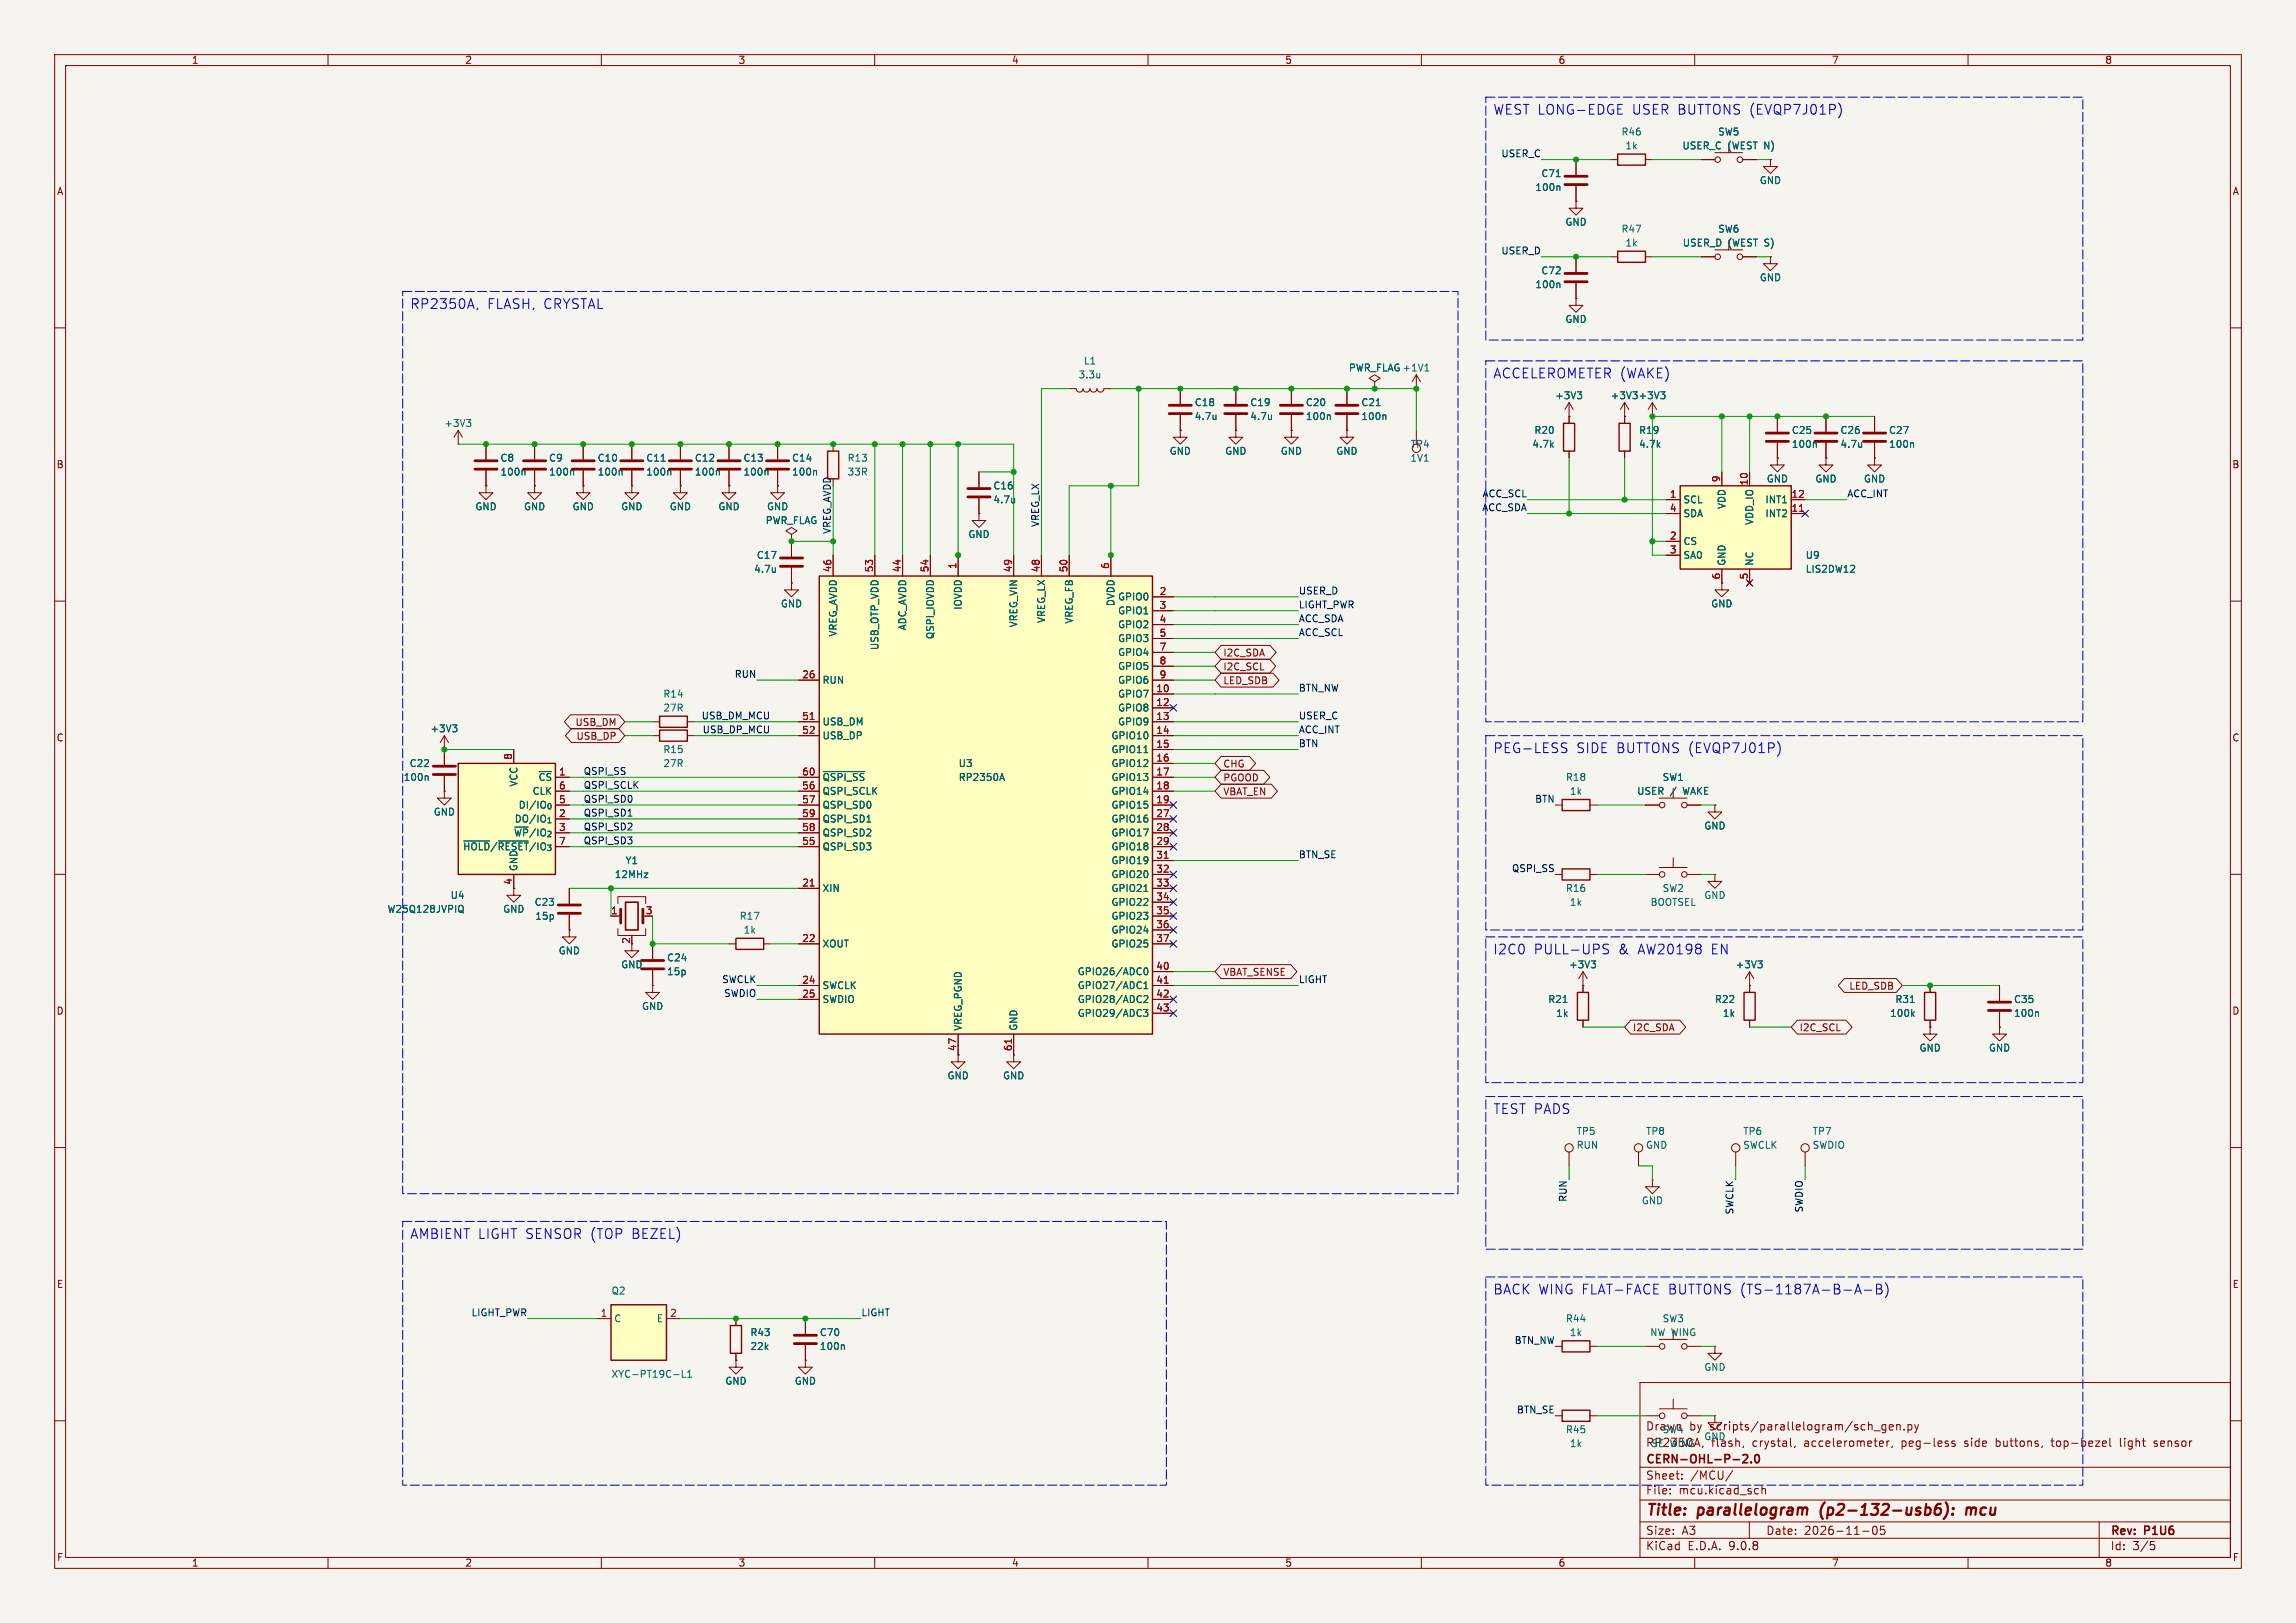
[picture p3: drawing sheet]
<svg xmlns="http://www.w3.org/2000/svg" width="420mm" height="297mm" viewBox="0 0 420 297" stroke-linecap="round" stroke-linejoin="round" font-family="sans-serif">
<defs><g id="words">
<g font-size="2.8" fill="#840000">
<text x="301" y="277.9">Title:</text>
<text x="310.6" y="277.9">parallelogram</text>
<text x="333.8" y="277.9">(p2-132-usb6):</text>
<text x="361.3" y="277.9">mcu</text>
</g>
<g font-size="2.5" fill="#0000c2">
<text x="273" y="21.2">WEST LONG-EDGE</text>
<text x="298.6" y="21.2">USER BUTTONS (EVQP7J01P)</text>
<text x="74.9" y="56.7">RP2350A,</text>
<text x="89.1" y="56.7">FLASH, CRYSTAL</text>
<text x="273" y="69.4">ACCELEROMETER (WAKE)</text>
<text x="273" y="138">PEG-LESS</text>
<text x="288.3" y="138">SIDE BUTTONS (EVQP7J01P)</text>
<text x="273" y="174.9">I2C0</text>
<text x="280.5" y="174.9">PULL-UPS</text>
<text x="296" y="174.9">&amp;</text>
<text x="299.7" y="174.9">AW20198</text>
<text x="313.2" y="174.9">EN</text>
<text x="273" y="204.1">TEST PADS</text>
<text x="74.9" y="226.9">AMBIENT LIGHT SENSOR (TOP BEZEL)</text>
<text x="273" y="237.1">BACK WING FLAT-FACE</text>
<text x="305.3" y="237.1">BUTTONS (TS-1187A-B-A-B)</text>
</g>
<g font-size="2.1" fill="#840000">
<text x="301" y="262">Drawn</text>
<text x="309" y="262">by</text>
<text x="312.8" y="262">scripts/parallelogram/sch_gen.py</text>
<text x="301" y="268.2">CERN-OHL-P-2.0</text>
<text x="313" y="265">flash,</text>
<text x="320.6" y="265">crystal,</text>
<text x="330.2" y="265">accelerometer,</text>
<text x="348.1" y="265">peg-less</text>
<text x="359.8" y="265">side</text>
<text x="365.6" y="265">buttons,</text>
<text x="376" y="265">top-bezel</text>
<text x="388.7" y="265">light</text>
<text x="395" y="265">sensor</text>
<text x="301" y="273.7">File:</text>
<text x="301" y="271">Sheet:</text>
<text x="307.1" y="273.7">mcu.kicad_sch</text>
<text x="309.2" y="271">/MCU/</text>
<text x="301" y="281.1">Size:</text>
<text x="307.6" y="281.1">A3</text>
<text x="323" y="281.1">Date:</text>
<text x="330" y="281.1">2026-11-05</text>
<text x="386" y="281.3">Rev:</text>
<text x="392.4" y="281.3">P1U6</text>
<text x="301" y="283.9">KiCad</text>
<text x="308.7" y="283.9">E.D.A.</text>
<text x="316.3" y="283.9">9.0.8</text>
<text x="386" y="283.9">Id:</text>
<text x="390.1" y="283.9">3/5</text>
</g>
<g font-size="1.8" fill="#840000">
<text x="35" y="11.9">1</text>
<text x="85" y="11.9">2</text>
<text x="135" y="11.9">3</text>
<text x="185" y="11.9">4</text>
<text x="235" y="11.9">5</text>
<text x="285" y="11.9">6</text>
<text x="335" y="11.9">7</text>
<text x="385" y="11.9">8</text>
<text x="10.3" y="35.9">A</text>
<text x="408.3" y="35.9">A</text>
<text x="10.3" y="85.9">B</text>
<text x="408.2" y="85.9">B</text>
<text x="223.7" y="122.9">I2C_SCL</text>
<text x="223.7" y="125.4">LED_SDB</text>
<text x="223.7" y="120.3">I2C_SDA</text>
<text x="10.3" y="135.9">C</text>
<text x="105.2" y="133">USB_DM</text>
<text x="105.4" y="135.6">USB_DP</text>
<text x="408.2" y="135.9">C</text>
<text x="223.7" y="140.7">CHG</text>
<text x="223.7" y="143.2">PGOOD</text>
<text x="223.7" y="145.7">VBAT_EN</text>
<text x="93.7" y="162" transform="rotate(-90 93.7 162)">4</text>
<text x="115.3" y="172.8" transform="rotate(-90 115.3 172.8)">2</text>
<text x="223.7" y="178.8">VBAT_SENSE</text>
<text x="10.3" y="185.9">D</text>
<text x="338.2" y="181.3">LED_SDB</text>
<text x="408.2" y="185.9">D</text>
<text x="298.6" y="188.9">I2C_SDA</text>
<text x="329.1" y="188.9">I2C_SCL</text>
<text x="10.3" y="235.9">E</text>
<text x="408.3" y="235.9">E</text>
<text x="10.3" y="285.9">F</text>
<text x="35" y="286.9">1</text>
<text x="85" y="286.9">2</text>
<text x="135" y="286.9">3</text>
<text x="185" y="286.9">4</text>
<text x="235" y="286.9">5</text>
<text x="285" y="286.9">6</text>
<text x="335" y="286.9">7</text>
<text x="385" y="286.9">8</text>
<text x="408.3" y="285.9">F</text>
</g>
<g font-size="1.8" fill="#0f0f0f">
<text x="274.5" y="28.9">USER_C</text>
<text x="274.5" y="46.6">USER_D</text>
<text x="271" y="93.6">ACC_SDA</text>
<text x="271.1" y="91.1">ACC_SCL</text>
<text x="337.8" y="91.1">ACC_INT</text>
<text x="152.1" y="97.8" transform="rotate(-90 152.1 97.8)">VREG_AVDD</text>
<text x="190.2" y="96.5" transform="rotate(-90 190.2 96.5)">VREG_LX</text>
<text x="237.5" y="108.9">USER_D</text>
<text x="237.5" y="111.4">LIGHT_PWR</text>
<text x="237.5" y="114">ACC_SDA</text>
<text x="237.5" y="116.5">ACC_SCL</text>
<text x="134.3" y="124.1">RUN</text>
<text x="128.2" y="131.7">USB_DM_MCU</text>
<text x="237.5" y="126.7">BTN_NW</text>
<text x="237.5" y="131.7">USER_C</text>
<text x="128.4" y="134.3">USB_DP_MCU</text>
<text x="237.5" y="134.3">ACC_INT</text>
<text x="237.5" y="136.8">BTN</text>
<text x="106.7" y="141.9">QSPI_SS</text>
<text x="106.7" y="144.4">QSPI_SCLK</text>
<text x="106.7" y="147">QSPI_SD0</text>
<text x="106.7" y="149.5">QSPI_SD1</text>
<text x="280.7" y="147">BTN</text>
<text x="106.7" y="152.1">QSPI_SD2</text>
<text x="106.7" y="154.6">QSPI_SD3</text>
<text x="237.5" y="157.1">BTN_SE</text>
<text x="276.5" y="159.7">QSPI_SS</text>
<text x="132" y="180">SWCLK</text>
<text x="237.5" y="180">LIGHT</text>
<text x="132.4" y="182.5">SWDIO</text>
<text x="286.7" y="220" transform="rotate(-90 286.7 220)">RUN</text>
<text x="329.9" y="222" transform="rotate(-90 329.9 222)">SWDIO</text>
<text x="317.2" y="222.3" transform="rotate(-90 317.2 222.3)">SWCLK</text>
<text x="86.2" y="241">LIGHT_PWR</text>
<text x="157.5" y="241">LIGHT</text>
<text x="277" y="246">BTN_NW</text>
<text x="277.4" y="258.7">BTN_SE</text>
</g>
<g font-size="1.8" fill="#006464">
<text x="296.5" y="25">R46</text>
<text x="297.2" y="27.5">1k</text>
<text x="307.7" y="27.5">USER_C (WEST N)</text>
<text x="314.2" y="25">SW5</text>
<text x="280.8" y="35.2">100n</text>
<text x="281.8" y="32.6">C71</text>
<text x="321.8" y="33.9">GND</text>
<text x="286.3" y="41.5">GND</text>
<text x="296.5" y="42.8">R47</text>
<text x="297.2" y="45.3">1k</text>
<text x="307.7" y="45.3">USER_D (WEST S)</text>
<text x="314.2" y="42.8">SW6</text>
<text x="280.8" y="52.9">100n</text>
<text x="281.8" y="50.4">C72</text>
<text x="321.8" y="51.7">GND</text>
<text x="286.3" y="59.3">GND</text>
<text x="197.2" y="69.4">3.3u</text>
<text x="198.2" y="66.9">L1</text>
<text x="246.6" y="68.2">PWR_FLAG+1V1</text>
<text x="246.6" y="68.2">PWR_FLAG</text>
<text x="218.4" y="74.5">C18</text>
<text x="218.4" y="77.1">4.7u</text>
<text x="228.6" y="74.5">C19</text>
<text x="228.6" y="77.1">4.7u</text>
<text x="238.8" y="77.1">100n</text>
<text x="238.8" y="74.5">C20</text>
<text x="248.9" y="77.1">100n</text>
<text x="248.9" y="74.5">C21</text>
<text x="284.4" y="73.3">+3V3</text>
<text x="294.5" y="73.3">+3V3 +3V3</text>
<text x="81.2" y="78.3">+3V3</text>
<text x="213.9" y="83.4">GND</text>
<text x="224" y="83.4">GND</text>
<text x="234.2" y="83.4">GND</text>
<text x="244.3" y="83.4">GND</text>
<text x="258" y="82.1">TP4</text>
<text x="280.2" y="82.1">4.7k</text>
<text x="280.6" y="79.6">R20</text>
<text x="299.7" y="82.1">4.7k</text>
<text x="299.7" y="79.6">R19</text>
<text x="327.7" y="82.1">100n</text>
<text x="327.7" y="79.6">C25</text>
<text x="336.6" y="79.6">C26</text>
<text x="336.6" y="82.1">4.7u</text>
<text x="345.4" y="82.1">100n</text>
<text x="345.4" y="79.6">C27</text>
<text x="91.4" y="84.7">C8</text>
<text x="91.4" y="87.2">100n</text>
<text x="100.3" y="84.7">C9</text>
<text x="100.3" y="87.2">100n</text>
<text x="109.2" y="87.2">100n</text>
<text x="109.2" y="84.7">C10</text>
<text x="118.1" y="87.2">100n</text>
<text x="118.1" y="84.7">C11</text>
<text x="127" y="87.2">100n</text>
<text x="127" y="84.7">C12</text>
<text x="135.9" y="87.2">100n</text>
<text x="135.9" y="84.7">C13</text>
<text x="144.8" y="87.2">100n</text>
<text x="144.8" y="84.7">C14</text>
<text x="154.9" y="84.7">R13</text>
<text x="154.9" y="87.2">33R</text>
<text x="181.6" y="89.8">C16</text>
<text x="257.9" y="84.7">1V1</text>
<text x="323.1" y="88.5">GND</text>
<text x="332" y="88.5">GND</text>
<text x="340.9" y="88.5">GND</text>
<text x="86.9" y="93.6">GND</text>
<text x="95.8" y="93.6">GND</text>
<text x="104.6" y="93.6">GND</text>
<text x="113.5" y="93.6">GND</text>
<text x="122.4" y="93.6">GND</text>
<text x="131.3" y="93.6">GND</text>
<text x="140.2" y="93.6">GND</text>
<text x="181.6" y="92.3">4.7u</text>
<text x="307.8" y="92.3">SCL</text>
<text x="307.8" y="94.8">SDA</text>
<text x="315.8" y="93.2" transform="rotate(-90 315.8 93.2)">VDD</text>
<text x="322.8" y="92.3">INT1</text>
<text x="322.8" y="94.8">INT2</text>
<text x="140" y="96.1">PWR_FLAG</text>
<text x="177" y="98.7">GND</text>
<text x="307.8" y="99.9">CS</text>
<text x="320.9" y="96.1" transform="rotate(-90 320.9 96.1)">VDD_IO</text>
<text x="137.9" y="105">4.7u</text>
<text x="138.3" y="102.5">C17</text>
<text x="307.8" y="102.5">SA0</text>
<text x="315.8" y="103.6" transform="rotate(-90 315.8 103.6)">GND</text>
<text x="320.9" y="103.6" transform="rotate(-90 320.9 103.6)">NC</text>
<text x="330.2" y="105">LIS2DW12</text>
<text x="330.2" y="102.5">U9</text>
<text x="142.7" y="111.4">GND</text>
<text x="176.1" y="111.7" transform="rotate(-90 176.1 111.7)">IOVDD</text>
<text x="204.1" y="111" transform="rotate(-90 204.1 111)">DVDD</text>
<text x="204.4" y="110.1">GPIO0</text>
<text x="204.4" y="112.6">GPIO1</text>
<text x="312.9" y="111.4">GND</text>
<text x="153.3" y="116.6" transform="rotate(-90 153.3 116.6)">VREG_AVDD</text>
<text x="160.9" y="119.1" transform="rotate(-90 160.9 119.1)">USB_OTP_VDD</text>
<text x="166" y="115.4" transform="rotate(-90 166 115.4)">ADC_AVDD</text>
<text x="171" y="117.1" transform="rotate(-90 171 117.1)">QSPI_IOVDD</text>
<text x="186.3" y="114.9" transform="rotate(-90 186.3 114.9)">VREG_VIN</text>
<text x="191.4" y="114.1" transform="rotate(-90 191.4 114.1)">VREG_LX</text>
<text x="196.4" y="114.2" transform="rotate(-90 196.4 114.2)">VREG_FB</text>
<text x="204.4" y="115.2">GPIO2</text>
<text x="204.4" y="117.7">GPIO3</text>
<text x="150.4" y="125.3">RUN</text>
<text x="204.4" y="120.2">GPIO4</text>
<text x="204.4" y="122.8">GPIO5</text>
<text x="204.4" y="125.3">GPIO6</text>
<text x="121.2" y="127.9">R14</text>
<text x="121.2" y="130.4">27R</text>
<text x="204.4" y="127.9">GPIO7</text>
<text x="204.4" y="130.4">GPIO8</text>
<text x="78.6" y="134.2">+3V3</text>
<text x="150.4" y="132.9">USB_DM</text>
<text x="150.4" y="135.5">USB_DP</text>
<text x="203.2" y="135.5">GPIO10</text>
<text x="204.4" y="132.9">GPIO9</text>
<text x="73.7" y="143.1">100n</text>
<text x="74.8" y="140.6">C22</text>
<text x="98.4" y="143.1">~{CS}</text>
<text x="121.2" y="138">R15</text>
<text x="121.2" y="140.6">27R</text>
<text x="150.4" y="143.1">~{QSPI_SS}</text>
<text x="175.3" y="140.6">U3</text>
<text x="175.3" y="143.1">RP2350A</text>
<text x="203.2" y="138">GPIO11</text>
<text x="203.2" y="140.6">GPIO12</text>
<text x="203.2" y="143.1">GPIO13</text>
<text x="286.3" y="143.1">R18</text>
<text x="304" y="143.1">SW1</text>
<text x="79.2" y="149.5">GND</text>
<text x="94.7" y="148.2">DI/IO_{0}</text>
<text x="94.8" y="144" transform="rotate(-90 94.8 144)">VCC</text>
<text x="97.3" y="145.6">CLK</text>
<text x="150.4" y="145.6">QSPI_SCLK</text>
<text x="150.4" y="148.2">QSPI_SD0</text>
<text x="203.2" y="145.6">GPIO14</text>
<text x="203.2" y="148.2">GPIO15</text>
<text x="287.1" y="145.6">1k</text>
<text x="299.4" y="145.6">USER</text>
<text x="308" y="145.6">WAKE</text>
<text x="84.6" y="155.8">~{HOLD}/~{RESET}/IO_{3}</text>
<text x="93.9" y="153.3">~{WP}/IO_{2}</text>
<text x="94" y="150.7">DO/IO_{1}</text>
<text x="150.4" y="150.7">QSPI_SD1</text>
<text x="150.4" y="153.3">QSPI_SD2</text>
<text x="150.4" y="155.8">QSPI_SD3</text>
<text x="203.2" y="150.7">GPIO16</text>
<text x="203.2" y="153.3">GPIO17</text>
<text x="203.2" y="155.8">GPIO18</text>
<text x="311.7" y="152">GND</text>
<text x="94.8" y="159.5" transform="rotate(-90 94.8 159.5)">GND</text>
<text x="112.4" y="160.9">12MHz</text>
<text x="114.3" y="158.3">Y1</text>
<text x="203.2" y="158.3">GPIO19</text>
<text x="203.2" y="160.9">GPIO20</text>
<text x="70.8" y="167.2">W25Q128JVPIQ</text>
<text x="82.3" y="164.7">U4</text>
<text x="91.9" y="167.2">GND</text>
<text x="97.7" y="166">C23</text>
<text x="150.4" y="163.4">XIN</text>
<text x="203.2" y="163.4">GPIO21</text>
<text x="203.2" y="166">GPIO22</text>
<text x="286.3" y="163.4">R16</text>
<text x="287.1" y="166">1k</text>
<text x="301.8" y="166">BOOTSEL</text>
<text x="304" y="163.4">SW2</text>
<text x="311.7" y="164.7">GND</text>
<text x="97.8" y="168.5">15p</text>
<text x="135.2" y="168.5">R17</text>
<text x="135.9" y="171">1k</text>
<text x="150.4" y="173.6">XOUT</text>
<text x="203.2" y="168.5">GPIO23</text>
<text x="203.2" y="171">GPIO24</text>
<text x="203.2" y="173.6">GPIO25</text>
<text x="102.1" y="174.9">GND</text>
<text x="113.5" y="177.4">GND</text>
<text x="121.9" y="176.1">C24</text>
<text x="121.9" y="178.7">15p</text>
<text x="197" y="178.7">GPIO26/ADC0</text>
<text x="286.9" y="177.4">+3V3</text>
<text x="317.4" y="177.4">+3V3</text>
<text x="117.3" y="185">GND</text>
<text x="150.4" y="181.2">SWCLK</text>
<text x="150.4" y="183.7">SWDIO</text>
<text x="197" y="181.2">GPIO27/ADC1</text>
<text x="197" y="183.7">GPIO28/ADC2</text>
<text x="283.1" y="183.7">R21</text>
<text x="313.6" y="183.7">R22</text>
<text x="346.6" y="183.7">R31</text>
<text x="368.3" y="183.7">C35</text>
<text x="176.1" y="188.7" transform="rotate(-90 176.1 188.7)">VREG_PGND</text>
<text x="186.3" y="188.7" transform="rotate(-90 186.3 188.7)">GND</text>
<text x="197" y="186.3">GPIO29/ADC3</text>
<text x="284.6" y="186.3">1k</text>
<text x="315" y="186.3">1k</text>
<text x="345.7" y="186.3">100k</text>
<text x="368.3" y="186.3">100n</text>
<text x="173.2" y="197.7">GND</text>
<text x="183.4" y="197.7">GND</text>
<text x="351" y="192.6">GND</text>
<text x="363.7" y="192.6">GND</text>
<text x="288.3" y="207.9">TP5</text>
<text x="301" y="207.9">TP8</text>
<text x="318.8" y="207.9">TP6</text>
<text x="331.5" y="207.9">TP7</text>
<text x="288.3" y="210.4">RUN</text>
<text x="301" y="210.4">GND</text>
<text x="318.8" y="210.4">SWCLK</text>
<text x="331.5" y="210.4">SWDIO</text>
<text x="300.2" y="220.6">GND</text>
<text x="111.8" y="237.1">Q2</text>
<text x="112.3" y="242.2">C</text>
<text x="120.1" y="242.2">E</text>
<text x="137.2" y="244.7">R43</text>
<text x="149.9" y="244.7">C70</text>
<text x="286.3" y="242.2">R44</text>
<text x="287.1" y="244.7">1k</text>
<text x="301.8" y="244.7">NW WING</text>
<text x="304" y="242.2">SW3</text>
<text x="137.2" y="247.2">22k</text>
<text x="149.9" y="247.2">100n</text>
<text x="311.7" y="251.1">GND</text>
<text x="111.8" y="252.3">XYC-PT19C-L1</text>
<text x="132.6" y="253.6">GND</text>
<text x="145.3" y="253.6">GND</text>
<text x="286.3" y="262.5">R45</text>
<text x="304" y="262.5">SW4</text>
<text x="311.7" y="263.8">GND</text>
<text x="287.1" y="265">1k</text>
<text x="302" y="265">SE WING</text>
</g>
<g font-size="1.8" fill="#a90000">
<text x="314.7" y="88.3" transform="rotate(-90 314.7 88.3)">9</text>
<text x="319.8" y="88.9" transform="rotate(-90 319.8 88.9)">10</text>
<text x="305.4" y="91.2">1</text>
<text x="305.4" y="93.7">4</text>
<text x="327.6" y="91.2">12</text>
<text x="327.6" y="93.7">11</text>
<text x="305.4" y="98.8">2</text>
<text x="305.4" y="101.3">3</text>
<text x="152.1" y="104.8" transform="rotate(-90 152.1 104.8)">46</text>
<text x="159.8" y="104.8" transform="rotate(-90 159.8 104.8)">53</text>
<text x="164.8" y="104.8" transform="rotate(-90 164.8 104.8)">44</text>
<text x="169.9" y="104.8" transform="rotate(-90 169.9 104.8)">54</text>
<text x="175" y="104.2" transform="rotate(-90 175 104.2)">1</text>
<text x="185.2" y="104.8" transform="rotate(-90 185.2 104.8)">49</text>
<text x="190.2" y="104.8" transform="rotate(-90 190.2 104.8)">48</text>
<text x="195.3" y="104.8" transform="rotate(-90 195.3 104.8)">50</text>
<text x="202.9" y="104.2" transform="rotate(-90 202.9 104.2)">6</text>
<text x="314.7" y="106.1" transform="rotate(-90 314.7 106.1)">6</text>
<text x="319.8" y="106.1" transform="rotate(-90 319.8 106.1)">5</text>
<text x="212" y="109">2</text>
<text x="212" y="111.5">3</text>
<text x="212" y="114">4</text>
<text x="212" y="116.6">5</text>
<text x="212" y="119.1">7</text>
<text x="146.6" y="124.2">26</text>
<text x="212" y="121.7">8</text>
<text x="212" y="124.2">9</text>
<text x="146.6" y="131.8">51</text>
<text x="211.4" y="126.7">10</text>
<text x="211.4" y="129.3">12</text>
<text x="211.4" y="131.8">13</text>
<text x="146.6" y="134.4">52</text>
<text x="211.4" y="134.4">14</text>
<text x="211.4" y="136.9">15</text>
<text x="93.7" y="139.1" transform="rotate(-90 93.7 139.1)">8</text>
<text x="102.2" y="142">1</text>
<text x="146.6" y="142">60</text>
<text x="211.4" y="139.4">16</text>
<text x="211.4" y="142">17</text>
<text x="102.2" y="144.5">6</text>
<text x="102.2" y="147.1">5</text>
<text x="102.2" y="149.6">2</text>
<text x="146.6" y="144.5">56</text>
<text x="146.6" y="147.1">57</text>
<text x="146.6" y="149.6">59</text>
<text x="211.4" y="144.5">18</text>
<text x="211.4" y="147.1">19</text>
<text x="211.4" y="149.6">27</text>
<text x="102.2" y="152.1">3</text>
<text x="102.2" y="154.7">7</text>
<text x="146.6" y="152.1">58</text>
<text x="146.6" y="154.7">55</text>
<text x="211.4" y="152.1">28</text>
<text x="211.4" y="154.7">29</text>
<text x="211.4" y="157.2">31</text>
<text x="211.4" y="159.8">32</text>
<text x="111.7" y="167.4">1</text>
<text x="118" y="167.4">3</text>
<text x="146.6" y="162.3">21</text>
<text x="211.4" y="162.3">33</text>
<text x="211.4" y="164.8">34</text>
<text x="211.4" y="167.4">35</text>
<text x="146.6" y="172.5">22</text>
<text x="211.4" y="169.9">36</text>
<text x="211.4" y="172.5">37</text>
<text x="211.4" y="177.5">40</text>
<text x="146.6" y="180.1">24</text>
<text x="146.6" y="182.6">25</text>
<text x="211.4" y="180.1">41</text>
<text x="211.4" y="182.6">42</text>
<text x="211.4" y="185.2">43</text>
<text x="175" y="192.4" transform="rotate(-90 175 192.4)">47</text>
<text x="185.2" y="192.4" transform="rotate(-90 185.2 192.4)">61</text>
<text x="109.8" y="241">1</text>
<text x="122.5" y="241">2</text>
</g>
</g></defs>
<path d="M0 0h420v297h-420z" fill="#f5f4ef" stroke="#f5f4ef" stroke-width=".18"/>
<g fill="none" stroke="#840000" stroke-width=".18">
<path d="M10 10h400v277h-400zM12 12h396v273h-396zM60 10v2M110 10v2M160 10v2M210 10v2M260 10v2M310 10v2M360 10v2M288.3 36.8v1.3h1.3l-1.3 1.3-1.3-1.3h1.3M288.3 36.8h.1M288.3 29.2v2.8"/>
<path d="M288.3 34v2.8M294.6 29.2h1.3M301 29.2h1.3M311.1 29.2h2.6M313.7 27.9h5.1M318.8 29.2h2.5M323.8 29.2v1.3h1.3l-1.3 1.3-1.2-1.3h1.2M323.8 29.2h.1M294.6 47h1.3M301 47h1.3M311.1 47h2.6M313.7 45.7h5.1"/>
<path d="M318.8 47h2.5M323.8 47v1.3h1.3l-1.3 1.2-1.2-1.2h1.2M323.8 47h.1M10 60h2M325.1 76.2v2.8M334 76.2v2.8M342.9 76.2v2.8M408 60h2M325.1 81v2.8M334 83.8v1.3h1.3l-1.3 1.3-1.3-1.3h1.3M334 83.8h.1M334 81v2.8"/>
<path d="M342.9 83.8v1.3h1.3l-1.3 1.3-1.3-1.3h1.3M342.9 83.8h.1M342.9 81v2.8M10 110h2M315 106.7v1.3h1.2l-1.2 1.2-1.3-1.2h1.3M315 106.7h.1M408 110h2M10 160h2M408 160h2M10 210h2M408 210h2M300 253h108v32h-108z"/>
<path d="M10 260h2M300 278.5h108M300 274.5h108M300 268.5h108M305.5 273.2v.2M305.5 272.5v.1M307.7 270.5v.2M307.7 269.8v.1M310.4 263.2l.5 1.5M311.5 264.6l-.1 .3M316.9 269.1l-1.2 1.9M318.9 264.6l-.1 .3"/>
<path d="M320 278.5v3M321.2 272.4l.5 .1M321.7 273.3l-.5 .1M322.3 272.5l.2-.1 .4 .1v.9M322.3 271.9v1.5M328.4 264.6l-.2 .3M342.7 279.4a.81 .81 0 0 0 .3 1.4l.2-.2 .2-.4-.2-.8M344 279.3l-.1 .7 .3-.1h.5l.1 .6-.3 .3-.6-.2M344.9 260.7v1.2l-.2 .3-.4-.1M344.9 260.8l-.4-.1-.3 .3v.4l.2 .2h.5M345.2 263.7v1M345.6 261.2l.7-.2-.1-.2-.4-.1-.2 .2 .1 .7h.5"/>
<path d="M345.6 263.7l-.3 .1-.1 .2M346.2 264.6l-.2 .3M346.9 260.8l.3-.1 .3 .1 .1 .9M346.9 260.7v1M348.3 261.5v.2M349 260.8l.4-.1 .3 .3v.4l-.1 .2h-.6M349 260.7v1.5M350.2 260.7l.4 1M350.6 261.7l-.4 .5M350.9 260.7l-.3 1M357.6 263.8l-.4-.1-.2 .2 .1 .2 .5 .2v.3h-.6M375.2 263.7h.5"/>
<path d="M384 278.5v6.5M385.1 263.7l.2 .3-.7 .2M385.2 264.6l-.1 .1M385.9 263.2v1.3l.3 .2M387.9 263.2v1.3l.2 .2M394 264.6l.4 .1M394.4 263.7l-.3 .1-.1 .1 .1 .2 .3 .1M408 260h2M60 285v2M110 285v2M160 285v2M210 285v2"/>
<path d="M260 285v2M300 281.5h108M310 285v2M340.7 280.2h1.2M360 285v2M393.4 282.1h.7M393.5 282.7h.4l.3 .2-.2 .6-.5 .1"/>
<circle cx="314.2" cy="29.2" r=".51"/>
<circle cx="318.3" cy="29.2" r=".51"/>
<circle cx="314.2" cy="47" r=".51"/>
<circle cx="318.3" cy="47" r=".51"/>
</g>
<g fill="none" stroke="#840000" stroke-width=".4">
<path d="M329.9 276l.2-.1 .4 .1v1.2M333.1 276.3v1.1M355 275.2a.91 .91 0 0 0-1 .9l-.1 .7 .1 .3a.66 .66 0 0 0 1-.3l.1-.5-.2-.2a.66 .66 0 0 0-1 .2M355.9 274.9a2.32 2.32 0 0 1-.4 3.1M357.2 277l.1 .1-.2 .1M357.2 277l-.1 .1v.1M357.2 277l-.1 .2M357.3 276v.2M357.3 276l.1 .1-.1 .1M357.3 276l-.1 .1 .1 .1M359.8 275.9l-.2 1.3M360.5 276a.57 .57 0 0 0-.7 .1"/>
<path d="M360.6 276.2l-.1 1"/>
</g>
<path d="M318.8 266.3l.6-.1 .2 .1 .1 .3-.9 1.1h.9M320.3 267.5v.2M321.1 266.3l.2-.1a.8 .8 0 0 1 .5 .7 .8 .8 0 0 1-.5 .8l-.2-.2-.1-.4z" fill="none" stroke="#840000" stroke-width=".3"/>
<path d="M295.9 28.2h5.1v2h-5.1zM295.9 46h5.1v2h-5.1z" fill="none" stroke="#840000" stroke-width=".25"/>
<path d="M286.3 32.3h4M286.3 33.8h4M323.1 79.2h4.1M332 79.2h4M340.9 79.2h4M323.1 80.8h4.1M332 80.8h4M340.9 80.8h4" fill="none" stroke="#840000" stroke-width=".51"/>
<path d="M284.7 32.3h.7M285.2 34l.1 .2v.7M332.1 81l.1 .2v.7M340.5 81v.9M340.5 81.7v.1M349.8 81l.2 .2v.7" fill="none" stroke="#006464" stroke-width=".18"/>
<path d="M307.3 88.9h20.4v15.2h-20.4z" fill="#ffffc2"/>
<path d="M307.3 88.9h20.4v15.2h-20.4z" fill="none" stroke="#840000" stroke-width=".25"/>
<path d="M304.8 91.4h2.5M304.8 94h2.5M304.8 99.1h2.5M315 86.4v2.5M320 86.4v2.5M327.7 91.4h2.5M327.7 94h2.5M304.8 101.6h2.5M315 104.1v2.6M319.7 106.3l.7 .8M320 104.1v2.6M320.4 106.3l-.7 .8" fill="none" stroke="#840000" stroke-width=".18"/>
<path d="M329.2 93.6h.7" fill="none" stroke="#a90000" stroke-width=".18"/>
<path d="M149.9 105.4h60.9v83.8h-60.9z" fill="#ffffc2"/>
<path d="M151.4 82.6h2v5h-2zM149.9 105.4h60.9v83.8h-60.9zM120.6 131.1h5.1v2h-5.1zM285.7 159h5.1v2h-5.1zM288.5 181.6h2.1v5.1h-2.1zM352 181.6h2.1v5.1h-2.1zM285.7 245.4h5.1v2h-5.1zM285.7 258.1h5.1v2h-5.1z" fill="none" stroke="#840000" stroke-width=".25"/>
<g fill="none" stroke="#840000" stroke-width=".18">
<path d="M288.3 54.6v1.3h1.3l-1.3 1.3-1.3-1.3h1.3M288.3 54.6h.1M288.3 47v2.8M288.3 51.8v2.8M88.9 88.9v1.3h1.3l-1.3 1.2-1.3-1.2h1.3M88.9 88.9h.1M133.3 88.9v1.3h1.3l-1.3 1.2-1.2-1.2h1.2M133.3 88.9h.1M133.3 81.3v2.8M133.3 86.1v2.8M142.2 81.3v2.8M142.2 86.1v2.8"/>
<path d="M144.8 99.1v2.8M152.4 81.3v1.3M179.1 94v1.3h1.2l-1.2 1.2-1.3-1.2h1.3M179.1 94h.1M179.1 86.4v2.8M179.1 91.2v2.8M144.8 106.7v1.3h1.2l-1.2 1.2-1.3-1.2h1.3M144.8 106.7h.1M144.8 103.9v2.8M152.4 101.6v3.8M160 101.6v3.8M165.1 101.6v3.8"/>
<path d="M170.2 101.6v3.8M175.3 101.6v3.8M185.4 101.6v3.8M190.5 101.6v3.8M195.6 101.6v3.8M203.2 101.6v3.8M210.8 109.2h3.8M210.8 111.8h3.8M210.8 114.3h3.8M210.8 116.8h3.8M210.8 119.4h3.8M119.4 132.1h1.2"/>
<path d="M125.7 132.1h1.3M146 124.5h3.9M146 132.1h3.9M146 134.6h3.9M210.8 124.5h3.8M210.8 132.1h3.8M210.8 134.6h3.8M210.8 121.9h3.8M210.8 127h3.8M210.8 129.5h3.8M210.8 137.2h3.8M210.8 139.7h3.8"/>
<path d="M146 142.2h3.9M146 144.8h3.9M146 147.3h3.9M146 149.9h3.9M146 152.4h3.9M146 154.9h3.9M210.8 142.2h3.8M210.8 144.8h3.8M210.8 147.3h3.8M210.8 149.9h3.8M210.8 152.4h3.8M210.8 154.9h3.8"/>
<path d="M210.8 157.5h3.8M303.5 158.8h5.1M306.1 157v1.8M146 162.6h3.9M146 172.7h3.9M210.8 162.6h3.8M210.8 172.7h3.8M210.8 160h3.8M210.8 165.1h3.8M210.8 167.6h3.8M210.8 170.2h3.8M210.8 177.8h3.8"/>
<path d="M284.5 160h1.2M289.6 177.8l-.8 1.3M289.6 177.8l.7 1.3M289.6 177.8v3.8M290.8 160h1.3M301 160h2.5M308.6 160h2.5M313.7 160v1.3h1.3l-1.3 1.3-1.3-1.3h1.3M313.7 160h.1M146 180.3h3.9M146 182.9h3.9M175.3 189.2v3.8"/>
<path d="M185.4 189.2v3.8M210.8 180.3h3.8M210.8 182.9h3.8M210.8 185.4h3.8M289.6 180.3h.1M289.6 186.7v1.3M353.1 188v1.2h1.2l-1.2 1.3-1.3-1.3h1.3M353.1 188h.1M353.1 180.3v1.3M353.1 186.7v1.3M365.8 188v1.2h1.2l-1.2 1.3-1.3-1.3h1.3M365.8 188h.1"/>
<path d="M365.8 180.3v2.8M365.8 185.2v2.8M287 210.8v2.6M299.7 210.8v2.6M302.3 215.9v1.3h1.2l-1.2 1.2-1.3-1.2h1.3M302.3 215.9h.1M317.5 210.8v2.6M330.2 210.8v2.6M284.5 246.4h1.2M284.5 259.1h1.2M290.8 246.4h1.3M290.8 259.1h1.3"/>
<path d="M301 246.4h2.5M301 259.1h2.5M303.5 245.1h5.1M303.5 257.8h5.1M306.1 256v1.8M308.6 246.4h2.5M308.6 259.1h2.5M313.7 246.4v1.2h1.3l-1.3 1.3-1.3-1.3h1.3M313.7 246.4h.1M313.7 259.1v1.2h1.3l-1.3 1.3-1.3-1.3h1.3M313.7 259.1h.1"/>
<circle cx="304" cy="160" r=".51"/>
<circle cx="308.1" cy="160" r=".51"/>
<circle cx="287" cy="210.1" r=".76"/>
<circle cx="299.7" cy="210.1" r=".76"/>
<circle cx="317.5" cy="210.1" r=".76"/>
<circle cx="330.2" cy="210.1" r=".76"/>
<circle cx="304" cy="246.4" r=".51"/>
<circle cx="304" cy="259.1" r=".51"/>
<circle cx="308.1" cy="246.4" r=".51"/>
<circle cx="308.1" cy="259.1" r=".51"/>
</g>
<path d="M148.2 131.7h.7M213 157.1h.7M148.2 162.1h.7M213 179.9h.7M185 190.2v.7" fill="none" stroke="#a90000" stroke-width=".18"/>
<g fill="none" stroke="#006464" stroke-width=".18">
<path d="M285.2 51.8l.1 .2v.6M140.3 86.1l.2 .2v.6M149.2 86.1l.2 .2v.6M185.6 91.2v.8M185.6 91.9l-.1 .1M141.8 103.9v.8M141.8 104.6v.1M209.2 137.7h.8M150.6 141.2h7.5M158.6 150.4h.7M183 142.5h.6M183.3 141.5l.4 1.3"/>
<path d="M209.2 163.1h.8M209.4 177.2l.1-.1a.68 .68 0 0 1 .5 .6 .68 .68 0 0 1-.5 .7l-.3-.5zM291.1 175.8h.8l-.5 .5M291.6 176.3l.3 .3v.3l-.3 .2M209.2 184.7h.8l-.5 .5 .4 .1v.6l-.2 .1-.5-.1M209.2 182.3l.5-.1 .3 .4-.8 .9h.8M209.2 180.9h.8M209.2 180l.4-.4v1.3M285.9 183.5h.8M349.4 183.5h.8M349.8 185.5l.4 .5M350.2 185.2l-.5 .4"/>
<path d="M372.7 185.2l.2 .1v.7"/>
</g>
<path d="M286.3 50h4M286.3 51.6h4M131.3 84.3h4.1M131.3 85.9h4.1M140.2 84.3h4.1M140.2 85.9h4.1M177 89.4h4.1M177 90.9h4.1M142.7 102.1h4.1M142.7 103.6h4.1M363.7 183.4h4.1M363.7 184.9h4.1" fill="none" stroke="#840000" stroke-width=".51"/>
<path d="M111.8 238.8h10.1v10.1h-10.1z" fill="#ffffc2"/>
<path d="M111.8 238.8h10.1v10.1h-10.1zM133.6 242.6h2v5h-2z" fill="none" stroke="#840000" stroke-width=".25"/>
<g fill="none" stroke="#840000" stroke-width=".18">
<path d="M83.8 78.7l-.7 1.3M83.8 78.7l.8 1.3M83.8 78.7v2.6M195.6 71.1h1.2a.64 .64 0 0 0 .7 .7 .64 .64 0 0 0 .6-.7 .64 .64 0 0 0 .7 .7 .64 .64 0 0 0 .6-.7 .64 .64 0 0 0 .6 .7 .64 .64 0 0 0 .7-.7 .64 .64 0 0 0 .6 .7 .64 .64 0 0 0 .6-.7h1.3M215.9 78.7v1.3h1.3l-1.3 1.3-1.3-1.3h1.3M215.9 78.7h.1M215.9 71.1v2.8M215.9 75.9v2.8M226.1 78.7v1.3h1.2l-1.2 1.3-1.3-1.3h1.3M226.1 78.7h.1M226.1 71.1v2.8M226.1 75.9v2.8"/>
<path d="M236.2 78.7v1.3h1.3l-1.3 1.3-1.3-1.3h1.3M236.2 78.7h.1M236.2 71.1v2.8M236.2 75.9v2.8M246.4 78.7v1.3h1.2l-1.2 1.3-1.3-1.3h1.3M246.4 78.7h.1M246.4 71.1v2.8M246.4 75.9v2.8M251.5 69.9l1-.7-1-.6-1.1 .6 1.1 .7v1.2M251.5 71.1h.1M259.1 71.1h.1M259.1 68.6l-.8 1.3"/>
<path d="M259.1 68.6l.7 1.3M259.1 68.6v2.5M259.1 78.7v2.6M83.8 81.3h.1M88.9 81.3v2.8M88.9 86.1v2.8M97.8 88.9v1.3h1.3l-1.3 1.2-1.3-1.2h1.3M97.8 88.9h.1M97.8 81.3v2.8M97.8 86.1v2.8M106.7 88.9v1.3h1.2l-1.2 1.2-1.3-1.2h1.3M106.7 88.9h.1"/>
<path d="M106.7 81.3v2.8M106.7 86.1v2.8M115.6 88.9v1.3h1.2l-1.2 1.2-1.3-1.2h1.3M115.6 88.9h.1M115.6 81.3v2.8M115.6 86.1v2.8M124.5 88.9v1.3h1.2l-1.2 1.2-1.3-1.2h1.3M124.5 88.9h.1M124.5 81.3v2.8M124.5 86.1v2.8M142.2 88.9v1.3h1.3l-1.3 1.2-1.2-1.2h1.2M142.2 88.9h.1"/>
<path d="M144.8 97.8l1-.6-1-.7-1 .7 1 .6v1.3M144.8 99.1h.1M81.3 137.2h.1M81.3 134.6l-.8 1.3M81.3 134.6l.7 1.3M81.3 134.6v2.6M115.6 172.7v1.3h1.2l-1.2 1.3-1.3-1.3h1.3M119.4 172.7v2.8M119.4 177.5v2.8M119.4 180.3v1.3h1.2l-1.2 1.3-1.3-1.3h1.3M119.4 180.3h.1M109.2 241.3h2.6"/>
<path d="M121.9 241.3h2.6M134.6 248.9v1.3h1.3l-1.3 1.3-1.3-1.3h1.3M134.6 248.9h.1M134.6 241.3v1.3M134.6 247.6v1.3M147.3 248.9v1.3h1.3l-1.3 1.3-1.3-1.3h1.3M147.3 248.9h.1M147.3 241.3v2.8M147.3 246.1v2.8"/>
<circle cx="259.1" cy="82" r=".76"/>
</g>
<g fill="none" stroke="#006464" stroke-width=".18">
<path d="M85.3 76.8h.8l-.4 .5M85.9 77.3l.2 .2v.3l-.2 .2M201.2 68.3v.9M201.2 69l-.1 .1M222.4 75.9v.9M222.4 76.7h.1M232.6 75.9v.9M232.6 76.7h-.1M243.2 75.9l.1 .2v.7M251.8 74.2h.7M253.3 75.9l.2 .2v.7M260.7 67.9h.7"/>
<path d="M260.8 66.9l.2-.3v1.3M95.8 86.1l.2 .2v.6M104.7 86.1l.2 .2v.6M113.6 86.1l.2 .2v.6M120.9 84.4h.8M122.5 86.1l.2 .2v.6M131.4 86.1l.2 .2v.6M82.8 132.7h.8l-.4 .4M83.3 133.1l.3 .3v.3l-.3 .2M124.8 250.8v1.2h.6M125.8 252h.7M125.8 251.1l.3-.3v1.2"/>
<path d="M154.3 246.1l.1 .2v.7"/>
</g>
<g fill="none" stroke="#840000" stroke-width=".51">
<path d="M213.9 74.2h4M213.9 75.7h4M224 74.2h4.1M224 75.7h4.1M234.2 74.2h4.1M234.2 75.7h4.1M244.3 74.2h4.1M244.3 75.7h4.1M86.9 84.3h4M86.9 85.9h4M95.8 84.3h4M95.8 85.9h4"/>
<path d="M104.6 84.3h4.1M104.6 85.9h4.1M113.5 84.3h4.1M113.5 85.9h4.1M122.4 84.3h4.1M122.4 85.9h4.1M117.3 175.8h4.1M117.3 177.3h4.1M145.3 244.3h4.1M145.3 245.9h4.1"/>
</g>
<path d="M83.8 139.7h17.8v20.3h-17.8z" fill="#ffffc2"/>
<path d="M286 77.5h2v5.1h-2zM296.2 77.5h2v5.1h-2zM83.8 139.7h17.8v20.3h-17.8zM120.6 133.6h5.1v2h-5.1zM285.7 146.3h5.1v2h-5.1zM134.6 171.7h5.1v2h-5.1zM319 181.6h2.1v5.1h-2.1z" fill="none" stroke="#840000" stroke-width=".25"/>
<g fill="none" stroke="#840000" stroke-width=".18">
<path d="M288.3 36.8h.1M288.3 29.2v2.8M288.3 34v2.8M311.1 29.2h2.6M318.8 29.2h2.5M323.8 29.2h.1M288.3 54.6h.1M288.3 47v2.8M288.3 51.8v2.8M311.1 47h2.6M318.8 47h2.5M323.8 47h.1"/>
<path d="M215.9 78.7h.1M215.9 71.1v2.8M215.9 75.9v2.8M226.1 78.7h.1M226.1 71.1v2.8M226.1 75.9v2.8M236.2 78.7h.1M236.2 71.1v2.8M236.2 75.9v2.8M246.4 78.7h.1M246.4 71.1v2.8M246.4 75.9v2.8"/>
<path d="M251.5 71.1h.1M287 76.2h.1M287 73.7v3.8M287 73.7l-.7 1.2M287 73.7l.8 1.2M297.2 76.2h.1M297.2 73.7v3.8M297.2 73.7l-.8 1.2M297.2 73.7l.7 1.2M302.3 76.2h.1M302.3 73.7l-.8 1.2M302.3 73.7l.7 1.2"/>
<path d="M302.3 73.7v2.5M325.1 76.2v2.8M334 76.2v2.8M342.9 76.2v2.8M88.9 88.9h.1M88.9 81.3v2.8M88.9 86.1v2.8M97.8 88.9h.1M97.8 81.3v2.8M97.8 86.1v2.8M106.7 88.9h.1M106.7 81.3v2.8"/>
<path d="M106.7 86.1v2.8M115.6 88.9h.1M115.6 81.3v2.8M115.6 86.1v2.8M124.5 88.9h.1M124.5 81.3v2.8M124.5 86.1v2.8M133.3 88.9h.1M133.3 81.3v2.8M133.3 86.1v2.8M142.2 88.9h.1M142.2 81.3v2.8"/>
<path d="M142.2 86.1v2.8M144.8 99.1h.1M144.8 99.1v2.8M179.1 94h.1M179.1 86.4v2.8M179.1 91.2v2.8M287 82.6v1.2M297.2 82.6v1.2M304.8 91.4h2.5M304.8 94h2.5M304.8 99.1h2.5M315 86.4v2.5"/>
<path d="M320 86.4v2.5M325.1 83.8v1.3h1.3l-1.3 1.3-1.3-1.3h1.3M325.1 83.8h.1M325.1 81v2.8M327.7 91.4h2.5M327.7 94h2.5M334 83.8h.1M334 81v2.8M342.9 83.8h.1M342.9 81v2.8M144.8 106.7h.1M144.8 103.9v2.8"/>
<path d="M152.4 101.6v3.8M160 101.6v3.8M165.1 101.6v3.8M170.2 101.6v3.8M175.3 101.6v3.8M185.4 101.6v3.8M190.5 101.6v3.8M195.6 101.6v3.8M203.2 101.6v3.8M210.8 109.2h3.8M210.8 111.8h3.8M210.8 114.3h3.8"/>
<path d="M210.8 116.8h3.8M210.8 119.4h3.8M223.4 118.1h8.9l1.1 1.3-1.1 1.3h-8.9l-1.2-1.3zM304.8 101.6h2.5M315 106.7h.1M315 104.1v2.6M319.7 106.3l.7 .8M320 104.1v2.6M320.4 106.3l-.7 .8M81.3 137.2h.1M81.3 137.2v2.8M94 137.2v2.5"/>
<path d="M104.4 130.8h8.8l1.1 1.3-1.1 1.3h-8.8l-1.2-1.3zM104.5 133.3h8.7l1.1 1.3-1.1 1.3h-8.7l-1.1-1.3zM119.4 134.6h1.2M125.7 134.6h1.3M146 134.6h3.9M146 124.5h3.9M146 132.1h3.9M210.8 134.6h3.8M210.8 124.5h3.8M210.8 132.1h3.8M210.8 121.9h3.8M210.8 127h3.8"/>
<path d="M210.8 129.5h3.8M210.8 137.2h3.8M210.8 139.7h3.8M223.4 120.6h8.9l1.1 1.3-1.1 1.3h-8.9l-1.2-1.3zM223.4 123.2h9.5l1.1 1.3-1.1 1.2h-9.5l-1.2-1.2zM223.4 138.4h5.2l1.1 1.3-1.1 1.3h-5.2l-1.2-1.3zM81.3 144.8v1.3h1.2l-1.2 1.2-1.3-1.2h1.3M81.3 144.8h.1M81.3 142v2.8M101.6 142.2h2.5M101.6 144.8h2.5M101.6 147.3h2.5"/>
<path d="M101.6 149.9h2.5M146 142.2h3.9M146 144.8h3.9M146 147.3h3.9M146 149.9h3.9M146 152.4h3.9M146 154.9h3.9M210.8 142.2h3.8M210.8 144.8h3.8M210.8 147.3h3.8M210.8 149.9h3.8M210.8 152.4h3.8"/>
<path d="M210.8 154.9h3.8M210.8 157.5h3.8M223.4 143.5h9.2l1.1 1.3-1.1 1.3h-9.2l-1.2-1.3zM223.4 141h7.8l1.1 1.2-1.1 1.3h-7.8l-1.2-1.3zM284.5 147.3h1.2M290.8 147.3h1.3M301 147.3h2.5M303.5 146.1h5.1M306.1 144.3v1.8M308.6 147.3h2.5M313.7 147.3v1.3h1.3l-1.3 1.3-1.3-1.3h1.3M313.7 147.3h.1"/>
<path d="M94 160v3.8h1.2l-1.2 1.3-1.3-1.3h1.3M104.1 170.2v1.3h1.3l-1.3 1.2-1.2-1.2h1.2M104.1 170.2h.1M104.1 162.6v2.8M104.1 167.4v2.8M111.8 167.6h1.7M113 165.4v-1.3h5.1v1.3M113 169.9v1.3h5.1v-1.3M115.6 171.2v.3M119.4 172.7v2.8M119.4 177.5v2.8M133.3 172.7h1.3"/>
<path d="M139.7 172.7h1.3M146 172.7h3.9M146 162.6h3.9M210.8 172.7h3.8M210.8 167.6h3.8M210.8 162.6h3.8M210.8 160h3.8M210.8 165.1h3.8M210.8 170.2h3.8M210.8 177.8h3.8M223.4 176.5h12.7l1.1 1.3-1.1 1.3h-12.7l-1.2-1.3zM320 177.8v3.8"/>
<path d="M320 177.8l-.7 1.3M320 177.8l.8 1.3M337.4 179.1h9.5l1.1 1.2-1.1 1.3h-9.5l-1.1-1.3zM119.4 180.3h.1M146 180.3h3.9M146 182.9h3.9M175.3 193v1.3h1.2l-1.2 1.3-1.3-1.3h1.3M175.3 193h.1M175.3 189.2v3.8M185.4 193v1.3h1.3l-1.3 1.3-1.3-1.3h1.3M185.4 193h.1M185.4 189.2v3.8"/>
<path d="M210.8 180.3h3.8M210.8 182.9h3.8M210.8 185.4h3.8M289.6 180.3h.1M289.6 180.3v1.3M289.6 186.7v1.3M298.3 186.7h8.9l1.2 1.3-1.2 1.2h-8.9l-1.1-1.2zM320 180.3h.1M320 186.7v1.3M328.8 186.7h8.9l1.1 1.3-1.1 1.2h-8.9l-1.1-1.2zM353.1 188h.1M353.1 180.3v1.3"/>
<path d="M353.1 186.7v1.3M365.8 188h.1M365.8 180.3v2.8M365.8 185.2v2.8M134.6 248.9h.1M134.6 241.3v1.3M134.6 247.6v1.3M147.3 248.9h.1M147.3 241.3v2.8M147.3 246.1v2.8"/>
<circle cx="304" cy="147.3" r=".51"/>
<circle cx="308.1" cy="147.3" r=".51"/>
</g>
<g fill="none" stroke="#006464" stroke-width=".18">
<path d="M284.7 32.3h.7M285.2 34l.1 .2v.7M285.2 51.8l.1 .2v.6M222.4 75.9v.9M222.4 76.7h.1M232.6 75.9v.9M232.6 76.7h-.1M243.2 75.9l.1 .2v.7M251.8 74.2h.7M253.3 75.9l.2 .2v.7M288.5 71.7h.8l-.4 .5M289.1 72.2l.2 .2v.3l-.2 .3"/>
<path d="M303.8 71.7h.8l-.5 .5M304.3 72.2l.3 .2v.3l-.3 .3M95.8 86.1l.2 .2v.6M104.7 86.1l.2 .2v.6M113.6 86.1l.2 .2v.6M120.9 84.4h.8M122.5 86.1l.2 .2v.6M131.4 86.1l.2 .2v.6M140.3 86.1l.2 .2v.6M149.2 86.1l.2 .2v.6M185.6 91.2v.8M185.6 91.9l-.1 .1"/>
<path d="M332.1 81l.1 .2v.7M340.5 81v.9M340.5 81.7v.1M349.8 81l.2 .2v.7M141.8 103.9v.8M141.8 104.6v.1M82.8 132.7h.8l-.4 .4M83.3 133.1l.3 .3v.3l-.3 .2M209.2 137.7h.8M78.1 142l.2 .2v.6M84.9 153.9h4.7M91.1 153.9h5.5"/>
<path d="M150.6 141.2h7.5M158.6 150.4h.7M183 142.5h.6M183.3 141.5l.4 1.3M306.6 144l-1.1 1.7M84.2 165.7a.43 .43 0 0 1 .5 .4v.4a.43 .43 0 0 1-.5 .4M84.4 166.7l.4 .4M209.2 163.1h.8M209.4 177.2l.1-.1a.68 .68 0 0 1 .5 .6 .68 .68 0 0 1-.5 .7l-.3-.5zM291.1 175.8h.8l-.5 .5M291.6 176.3l.3 .3v.3l-.3 .2M321.6 175.8h.7l-.4 .5"/>
<path d="M322.1 176.3l.2 .3v.3l-.2 .2M209.2 184.7h.8l-.5 .5 .4 .1v.6l-.2 .1-.5-.1M209.2 182.3l.5-.1 .3 .4-.8 .9h.8M209.2 180.9h.8M209.2 180l.4-.4v1.3M285.9 183.5h.8M349.4 183.5h.8M349.8 185.5l.4 .5M350.2 185.2l-.5 .4M372.7 185.2l.2 .1v.7M154.3 246.1l.1 .2v.7"/>
</g>
<path d="M79.2 140.2h4.1M79.2 141.7h4.1M102.1 165.6h4.1M102.1 167.1h4.1M113.5 166.4v2.5M117.6 166.4v2.5" fill="none" stroke="#840000" stroke-width=".51"/>
<path d="M114.4 165.1h2.3v5.1h-2.3z" fill="none" stroke="#840000" stroke-width=".3"/>
<path d="M114.9 149.3h.7" fill="none" stroke="#0f0f0f" stroke-width=".18"/>
<g fill="none" stroke="#009600" stroke-width=".18">
<path d="M281.9 29.2h12.7M302.3 29.2h8.8M321.3 29.2h2.5M281.9 47h12.7M302.3 47h8.8M321.3 47h2.5M195.6 71.1h-5.1v30.5M203.2 71.1h55.9v7.6M208.3 71.1v17.8h-12.7v12.7M315 76.2v10.2M320 76.2v10.2M342.9 76.2h-40.6v25.4h2.5"/>
<path d="M83.8 81.3h101.6v20.3M144.8 99.1h7.6M152.4 88.9v12.7M160 81.3v20.3M165.1 81.3v20.3M170.2 81.3v20.3M175.3 81.3v20.3M179.1 86.4h6.3M203.2 88.9v12.7M279.4 94h25.4M279.4 91.4h25.4M287 83.8v10.2"/>
<path d="M297.2 83.8v7.6M302.3 99.1h2.5M330.2 91.4h7.6M214.6 116.8h22.9M214.6 119.4h7.6M214.6 114.3h22.9M214.6 111.8h22.9M214.6 109.2h22.9M81.3 137.2h12.7M114.3 134.6h5.1M114.3 132.1h5.1M127 134.6h19"/>
<path d="M127 132.1h19M138.4 124.5h7.6M214.6 139.7h7.6M214.6 134.6h22.9M214.6 132.1h22.9M214.6 137.2h22.9M214.6 121.9h7.6M214.6 127h22.9M214.6 124.5h7.6M104.1 152.4h41.9M104.1 149.9h41.9M104.1 154.9h41.9"/>
<path d="M104.1 142.2h41.9M104.1 144.8h41.9M104.1 147.3h41.9M214.6 157.5h22.9M214.6 142.2h7.6M214.6 144.8h7.6M292.1 147.3h8.9M311.1 147.3h2.6M104.1 162.6h41.9M111.8 162.6v5M119.4 167.6v5.1h13.9M141 172.7h5"/>
<path d="M214.6 177.8h7.6M292.1 160h8.9M311.1 160h2.6M138.4 180.3h7.6M138.4 182.9h7.6M214.6 180.3h22.9M289.6 188h7.6M320 188h7.7M348 180.3h17.8M287 213.4v2.5M299.7 213.4h2.6v2.5M317.5 213.4v2.5"/>
<path d="M330.2 213.4v2.5M96.5 241.3h12.7M124.5 241.3h33M292.1 246.4h8.9M292.1 259.1h8.9M311.1 246.4h2.6M311.1 259.1h2.6"/>
</g>
<g fill="none" stroke="#000084" stroke-width=".18">
<path d="M329.6 93.4l1.2 1.2M330.8 93.4l-1.2 1.2M319.4 106.1l1.2 1.2M320.6 106.1l-1.2 1.2M214 128.9l1.2 1.2M215.2 128.9l-1.2 1.2M214 154.3l1.2 1.2M214 151.8l1.2 1.2M214 149.3l1.2 1.2M214 146.7l1.2 1.2M214 159.4l1.2 1.2M215.2 154.3l-1.2 1.2"/>
<path d="M215.2 151.8l-1.2 1.2M215.2 149.3l-1.2 1.2M215.2 146.7l-1.2 1.2M215.2 159.4l-1.2 1.2M214 162l1.2 1.2M214 172.1l1.2 1.2M214 169.6l1.2 1.2M214 167l1.2 1.2M214 164.5l1.2 1.2M215.2 162l-1.2 1.2M215.2 172.1l-1.2 1.2M215.2 169.6l-1.2 1.2"/>
<path d="M215.2 167l-1.2 1.2M215.2 164.5l-1.2 1.2M214 184.8l1.2 1.2M214 182.3l1.2 1.2M215.2 184.8l-1.2 1.2M215.2 182.3l-1.2 1.2"/>
</g>
<g fill="none" stroke="#0000c2" stroke-width=".18">
<path d="M295.9 19.1h.9M336.4 18.9a2.09 2.09 0 0 1 0 2.6M295.9 20.9h.9M87.4 56.4l-.2 .3M285.9 136.8l.5 .2 .2 .4-.3 .3h-.4M285.9 135.9l.7 .1M325.1 135.7a2.04 2.04 0 0 1 0 2.7M293.3 173.5l.8 .3 .1 .4-.3 .4-.7-.1M294.2 172.9l-.6-.1-.3 .1M339.3 236.8l.6-1.8 .6 1.8M339.4 236.3h.9M341.1 236.1h1.3"/>
<path d="M343.3 235h.5l.3 .2 .1 .3-.4 .4a.47 .47 0 0 1 .5 .4 .47 .47 0 0 1-.4 .5h-.6zM343.3 235.9h.5M344.9 234.8a2.04 2.04 0 0 1 0 2.7"/>
</g>
<path d="M271.8 17.8h109.2v44.4h-109.2zM73.7 53.3h193v165.1h-193zM271.8 66h109.2v66.1h-109.2zM271.8 134.6h109.2v35.6h-109.2zM271.8 171.5h109.2v26.6h-109.2zM271.8 200.7h109.2v27.9h-109.2zM73.7 223.5h139.7v48.3h-139.7zM271.8 233.7h109.2v38.1h-109.2z" fill="none" stroke="#0000c2" stroke-width=".18" stroke-dasharray="1.7 .6"/>
<path d="M329.2 93.6h.7M148.2 131.7h.7M213 157.1h.7M148.2 162.1h.7M213 179.9h.7M185 190.2v.7" fill="none" stroke="#a90000" stroke-width=".18"/>
<g fill="#009600" stroke="#009600" stroke-width=".18">
<circle cx="302.3" cy="76.2" r=".46"/>
<circle cx="315" cy="76.2" r=".46"/>
<circle cx="302.3" cy="99.1" r=".46"/>
<circle cx="297.2" cy="91.4" r=".46"/>
<circle cx="287" cy="94" r=".46"/>
<circle cx="353.1" cy="180.3" r=".46"/>
<circle cx="288.3" cy="29.2" r=".46"/>
<circle cx="288.3" cy="47" r=".46"/>
<circle cx="320" cy="76.2" r=".46"/>
<circle cx="334" cy="76.2" r=".46"/>
<circle cx="325.1" cy="76.2" r=".46"/>
<circle cx="160" cy="81.3" r=".46"/>
<circle cx="165.1" cy="81.3" r=".46"/>
<circle cx="185.4" cy="86.4" r=".46"/>
<circle cx="152.4" cy="99.1" r=".46"/>
<circle cx="81.3" cy="137.2" r=".46"/>
<circle cx="124.5" cy="81.3" r=".46"/>
<circle cx="133.3" cy="81.3" r=".46"/>
<circle cx="142.2" cy="81.3" r=".46"/>
<circle cx="152.4" cy="81.3" r=".46"/>
<circle cx="144.8" cy="99.1" r=".46"/>
<circle cx="111.8" cy="162.6" r=".46"/>
<circle cx="147.3" cy="241.3" r=".46"/>
<circle cx="134.6" cy="241.3" r=".46"/>
<circle cx="119.4" cy="172.7" r=".46"/>
<circle cx="106.7" cy="81.3" r=".46"/>
<circle cx="115.6" cy="81.3" r=".46"/>
<circle cx="88.9" cy="81.3" r=".46"/>
<circle cx="97.8" cy="81.3" r=".46"/>
<circle cx="175.3" cy="81.3" r=".46"/>
<circle cx="170.2" cy="81.3" r=".46"/>
<circle cx="175.3" cy="101.6" r=".46"/>
<circle cx="208.3" cy="71.1" r=".46"/>
<circle cx="203.2" cy="88.9" r=".46"/>
<circle cx="215.9" cy="71.1" r=".46"/>
<circle cx="259.1" cy="71.1" r=".46"/>
<circle cx="226.1" cy="71.1" r=".46"/>
<circle cx="236.2" cy="71.1" r=".46"/>
<circle cx="246.4" cy="71.1" r=".46"/>
<circle cx="251.5" cy="71.1" r=".46"/>
<circle cx="203.2" cy="101.6" r=".46"/>
</g>
<use href="#words"/>
</svg>
